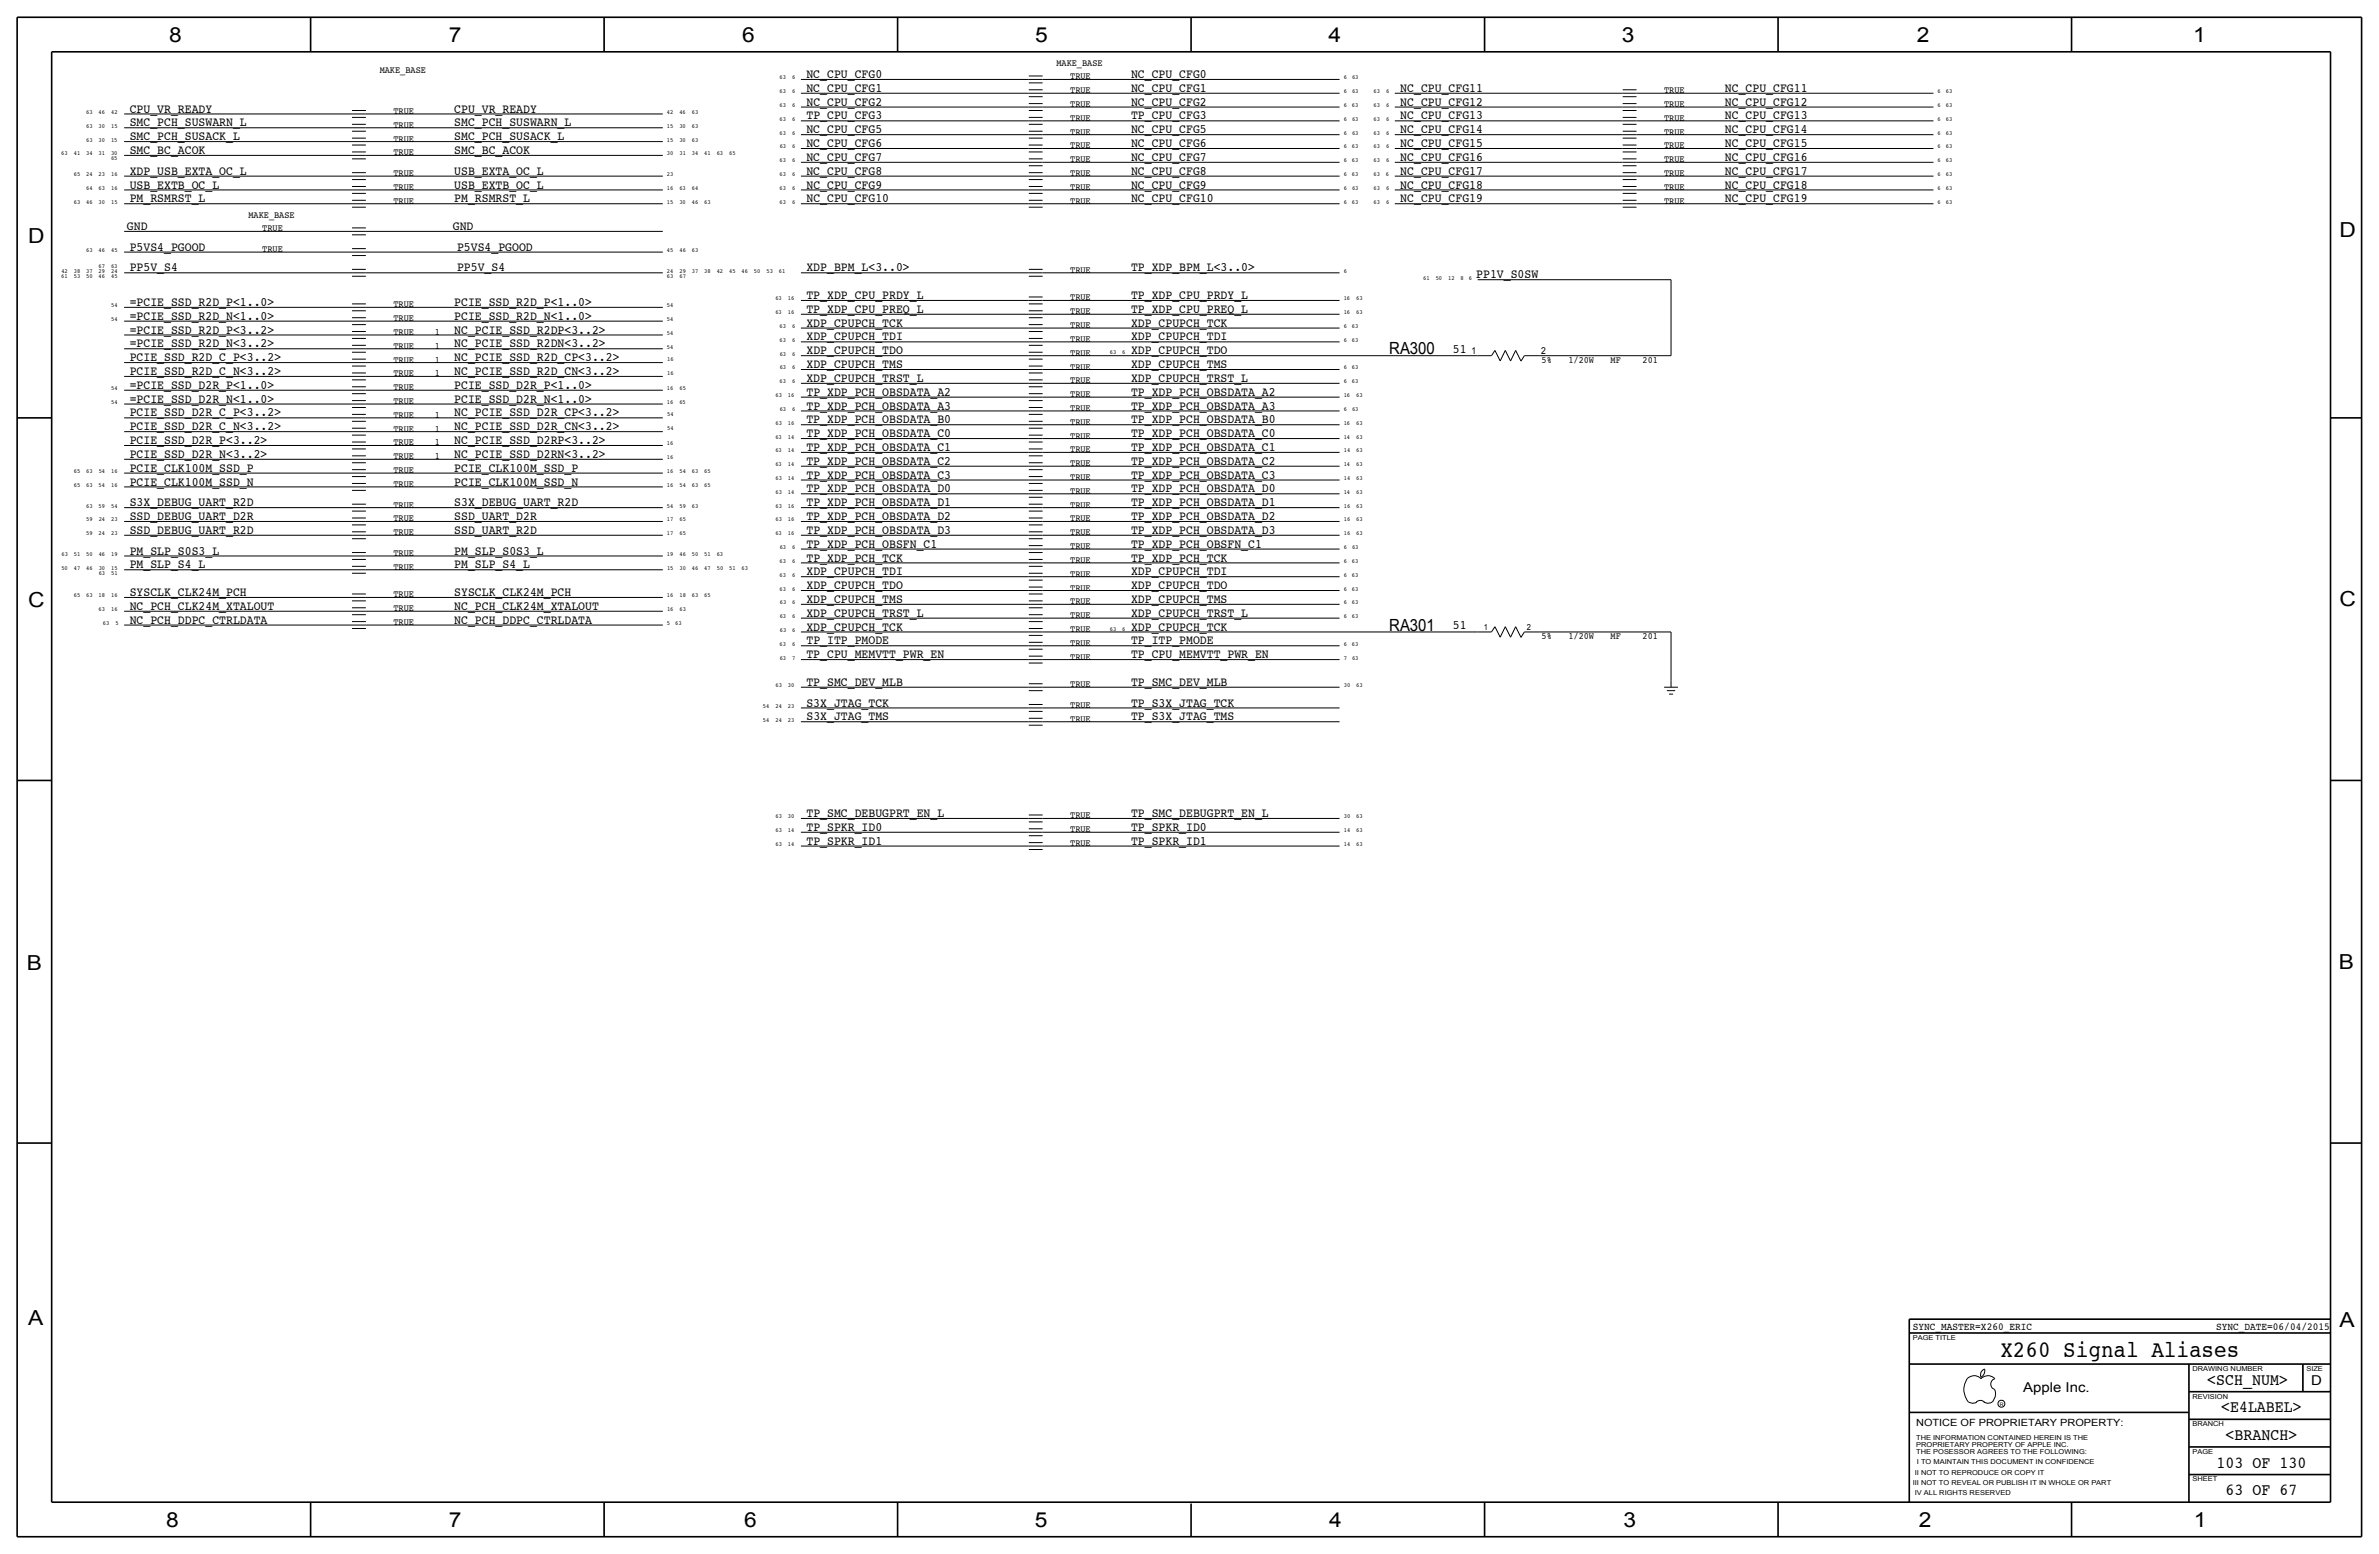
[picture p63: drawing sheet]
<svg xmlns="http://www.w3.org/2000/svg" width="875mm" height="572mm" viewBox="0 0 875 572" stroke-linecap="round" stroke-linejoin="round" font-family="sans-serif">
<defs><g id="words">
<text font-size="8.6" x="735.8" y="499.1">X260 Signal Aliases</text>
<g font-size="7.6">
<text x="62.2" y="15.5">8</text>
<text x="165" y="15.5">7</text>
<text x="273" y="15.5">6</text>
<text x="380.7" y="15.5">5</text>
<text x="488.6" y="15.5">4</text>
<text x="596.6" y="15.5">3</text>
<text x="705.1" y="15.5">2</text>
<text x="806.7" y="15.5">1</text>
<text x="10.4" y="89.4">D</text>
<text x="860.5" y="87.1">D</text>
<text x="10.4" y="223.3">C</text>
<text x="860.5" y="222.8">C</text>
<text x="9.8" y="356.6">B</text>
<text x="860.2" y="356.4">B</text>
<text x="10.4" y="487.4">A</text>
<text x="860.5" y="488.2">A</text>
<text x="61.2" y="561.6">8</text>
<text x="165" y="561.6">7</text>
<text x="273.8" y="561.6">6</text>
<text x="380.7" y="561.6">5</text>
<text x="488.9" y="561.6">4</text>
<text x="597.1" y="561.6">3</text>
<text x="705.8" y="561.6">2</text>
<text x="806.9" y="561.6">1</text>
</g>
<g font-size="6.2">
<text x="511" y="130.3">RA300</text>
<text x="511" y="231.9">RA301</text>
<text x="811.9" y="509.3">&lt;SCH_NUM&gt;</text>
<text x="817" y="519.4">&lt;E4LABEL&gt;</text>
<text x="818.6" y="529.6">&lt;BRANCH&gt;</text>
<text x="815.3" y="539.7">103 OF 130</text>
<text x="818.6" y="549.9">63 OF 67</text>
</g>
<g font-size="5">
<text x="850.1" y="509.3">D</text>
<text x="744.2" y="511.8">Apple Inc.</text>
</g>
<g font-size="4.7">
<text x="296.6" y="28.7">NC_CPU_CFG0</text>
<text x="416" y="28.7">NC_CPU_CFG0</text>
<text x="296.6" y="33.8">NC_CPU_CFG1</text>
<text x="416" y="33.8">NC_CPU_CFG1</text>
<text x="515.1" y="33.8">NC_CPU_CFG11</text>
<text x="634.4" y="33.8">NC_CPU_CFG11</text>
<text x="47.7" y="41.4">CPU_VR_READY</text>
<text x="167.1" y="41.4">CPU_VR_READY</text>
<text x="296.6" y="38.9">NC_CPU_CFG2</text>
<text x="416" y="38.9">NC_CPU_CFG2</text>
<text x="515.1" y="38.9">NC_CPU_CFG12</text>
<text x="634.4" y="38.9">NC_CPU_CFG12</text>
<text x="47.7" y="46.5">SMC_PCH_SUSWARN_L</text>
<text x="167.1" y="46.5">SMC_PCH_SUSWARN_L</text>
<text x="296.6" y="43.9">TP_CPU_CFG3</text>
<text x="416" y="43.9">TP_CPU_CFG3</text>
<text x="515.1" y="43.9">NC_CPU_CFG13</text>
<text x="634.4" y="43.9">NC_CPU_CFG13</text>
<text x="47.7" y="51.6">SMC_PCH_SUSACK_L</text>
<text x="167.1" y="51.6">SMC_PCH_SUSACK_L</text>
<text x="296.6" y="49">NC_CPU_CFG5</text>
<text x="416" y="49">NC_CPU_CFG5</text>
<text x="515.1" y="49">NC_CPU_CFG14</text>
<text x="634.4" y="49">NC_CPU_CFG14</text>
<text x="47.7" y="56.6">SMC_BC_ACOK</text>
<text x="167.1" y="56.6">SMC_BC_ACOK</text>
<text x="296.6" y="59.2">NC_CPU_CFG7</text>
<text x="296.6" y="54.1">NC_CPU_CFG6</text>
<text x="416" y="54.1">NC_CPU_CFG6</text>
<text x="416" y="59.2">NC_CPU_CFG7</text>
<text x="515.1" y="59.2">NC_CPU_CFG16</text>
<text x="515.1" y="54.1">NC_CPU_CFG15</text>
<text x="634.4" y="59.2">NC_CPU_CFG16</text>
<text x="634.4" y="54.1">NC_CPU_CFG15</text>
<text x="47.7" y="64.3">XDP_USB_EXTA_OC_L</text>
<text x="167.1" y="64.3">USB_EXTA_OC_L</text>
<text x="296.6" y="64.3">NC_CPU_CFG8</text>
<text x="416" y="64.3">NC_CPU_CFG8</text>
<text x="515.1" y="64.3">NC_CPU_CFG17</text>
<text x="634.4" y="64.3">NC_CPU_CFG17</text>
<text x="47.7" y="69.3">USB_EXTB_OC_L</text>
<text x="167.1" y="69.3">USB_EXTB_OC_L</text>
<text x="296.6" y="69.3">NC_CPU_CFG9</text>
<text x="416" y="69.3">NC_CPU_CFG9</text>
<text x="515.1" y="69.4">NC_CPU_CFG18</text>
<text x="634.4" y="69.3">NC_CPU_CFG18</text>
<text x="47.7" y="74.4">PM_RSMRST_L</text>
<text x="167.1" y="74.4">PM_RSMRST_L</text>
<text x="296.6" y="74.4">NC_CPU_CFG10</text>
<text x="416" y="74.4">NC_CPU_CFG10</text>
<text x="515.1" y="74.4">NC_CPU_CFG19</text>
<text x="634.4" y="74.4">NC_CPU_CFG19</text>
<text x="46.7" y="84.6">GND</text>
<text x="166.6" y="84.6">GND</text>
<text x="47.7" y="92.2">P5VS4_PGOOD</text>
<text x="168.1" y="92.2">P5VS4_PGOOD</text>
<text x="47.7" y="99.8">PP5V_S4</text>
<text x="168.1" y="99.8">PP5V_S4</text>
<text x="296.6" y="99.8">XDP_BPM_L&lt;3..0&gt;</text>
<text x="416" y="99.8">TP_XDP_BPM_L&lt;3..0&gt;</text>
<text x="543" y="102.4">PP1V_S0SW</text>
<text x="47.7" y="112.5">=PCIE_SSD_R2D_P&lt;1..0&gt;</text>
<text x="167.1" y="112.5">PCIE_SSD_R2D_P&lt;1..0&gt;</text>
<text x="296.6" y="110">TP_XDP_CPU_PRDY_L</text>
<text x="416" y="110">TP_XDP_CPU_PRDY_L</text>
<text x="47.7" y="117.6">=PCIE_SSD_R2D_N&lt;1..0&gt;</text>
<text x="167.1" y="117.6">PCIE_SSD_R2D_N&lt;1..0&gt;</text>
<text x="296.6" y="115.1">TP_XDP_CPU_PREQ_L</text>
<text x="416" y="115.1">TP_XDP_CPU_PREQ_L</text>
<text x="47.7" y="122.7">=PCIE_SSD_R2D_P&lt;3..2&gt;</text>
<text x="167.1" y="122.7">NC_PCIE_SSD_R2DP&lt;3..2&gt;</text>
<text x="296.6" y="120.1">XDP_CPUPCH_TCK</text>
<text x="296.6" y="125.2">XDP_CPUPCH_TDI</text>
<text x="416" y="125.2">XDP_CPUPCH_TDI</text>
<text x="416" y="120.1">XDP_CPUPCH_TCK</text>
<text x="47.7" y="127.8">=PCIE_SSD_R2D_N&lt;3..2&gt;</text>
<text x="167.1" y="127.8">NC_PCIE_SSD_R2DN&lt;3..2&gt;</text>
<text x="296.6" y="130.3">XDP_CPUPCH_TDO</text>
<text x="416" y="130.3">XDP_CPUPCH_TDO</text>
<text x="534.4" y="129.8">51</text>
<text x="47.7" y="132.8">PCIE_SSD_R2D_C_P&lt;3..2&gt;</text>
<text x="47.7" y="137.9">PCIE_SSD_R2D_C_N&lt;3..2&gt;</text>
<text x="167.1" y="137.9">NC_PCIE_SSD_R2D_CN&lt;3..2&gt;</text>
<text x="167.1" y="132.8">NC_PCIE_SSD_R2D_CP&lt;3..2&gt;</text>
<text x="296.6" y="135.4">XDP_CPUPCH_TMS</text>
<text x="416" y="135.4">XDP_CPUPCH_TMS</text>
<text x="47.7" y="143">=PCIE_SSD_D2R_P&lt;1..0&gt;</text>
<text x="167.1" y="143">PCIE_SSD_D2R_P&lt;1..0&gt;</text>
<text x="296.6" y="140.5">XDP_CPUPCH_TRST_L</text>
<text x="416" y="140.5">XDP_CPUPCH_TRST_L</text>
<text x="47.7" y="148.1">=PCIE_SSD_D2R_N&lt;1..0&gt;</text>
<text x="167.1" y="148.1">PCIE_SSD_D2R_N&lt;1..0&gt;</text>
<text x="296.6" y="145.5">TP_XDP_PCH_OBSDATA_A2</text>
<text x="416" y="145.5">TP_XDP_PCH_OBSDATA_A2</text>
<text x="47.7" y="153.2">PCIE_SSD_D2R_C_P&lt;3..2&gt;</text>
<text x="167.1" y="153.2">NC_PCIE_SSD_D2R_CP&lt;3..2&gt;</text>
<text x="296.6" y="155.7">TP_XDP_PCH_OBSDATA_B0</text>
<text x="296.6" y="150.6">TP_XDP_PCH_OBSDATA_A3</text>
<text x="416" y="155.7">TP_XDP_PCH_OBSDATA_B0</text>
<text x="416" y="150.6">TP_XDP_PCH_OBSDATA_A3</text>
<text x="47.7" y="158.2">PCIE_SSD_D2R_C_N&lt;3..2&gt;</text>
<text x="167.1" y="158.2">NC_PCIE_SSD_D2R_CN&lt;3..2&gt;</text>
<text x="296.6" y="160.8">TP_XDP_PCH_OBSDATA_C0</text>
<text x="416" y="160.8">TP_XDP_PCH_OBSDATA_C0</text>
<text x="47.7" y="163.3">PCIE_SSD_D2R_P&lt;3..2&gt;</text>
<text x="167.1" y="163.3">NC_PCIE_SSD_D2RP&lt;3..2&gt;</text>
<text x="296.6" y="165.9">TP_XDP_PCH_OBSDATA_C1</text>
<text x="416" y="165.9">TP_XDP_PCH_OBSDATA_C1</text>
<text x="47.7" y="168.4">PCIE_SSD_D2R_N&lt;3..2&gt;</text>
<text x="47.7" y="173.5">PCIE_CLK100M_SSD_P</text>
<text x="167.1" y="173.5">PCIE_CLK100M_SSD_P</text>
<text x="167.1" y="168.4">NC_PCIE_SSD_D2RN&lt;3..2&gt;</text>
<text x="296.6" y="170.9">TP_XDP_PCH_OBSDATA_C2</text>
<text x="416" y="170.9">TP_XDP_PCH_OBSDATA_C2</text>
<text x="47.7" y="178.6">PCIE_CLK100M_SSD_N</text>
<text x="167.1" y="178.6">PCIE_CLK100M_SSD_N</text>
<text x="296.6" y="176">TP_XDP_PCH_OBSDATA_C3</text>
<text x="416" y="176">TP_XDP_PCH_OBSDATA_C3</text>
<text x="296.6" y="181.1">TP_XDP_PCH_OBSDATA_D0</text>
<text x="416" y="181.1">TP_XDP_PCH_OBSDATA_D0</text>
<text x="47.7" y="186.2">S3X_DEBUG_UART_R2D</text>
<text x="47.7" y="191.3">SSD_DEBUG_UART_D2R</text>
<text x="167.1" y="191.3">SSD_UART_D2R</text>
<text x="167.1" y="186.2">S3X_DEBUG_UART_R2D</text>
<text x="296.6" y="191.3">TP_XDP_PCH_OBSDATA_D2</text>
<text x="296.6" y="186.2">TP_XDP_PCH_OBSDATA_D1</text>
<text x="416" y="186.2">TP_XDP_PCH_OBSDATA_D1</text>
<text x="416" y="191.3">TP_XDP_PCH_OBSDATA_D2</text>
<text x="47.7" y="196.3">SSD_DEBUG_UART_R2D</text>
<text x="167.1" y="196.3">SSD_UART_R2D</text>
<text x="296.6" y="196.3">TP_XDP_PCH_OBSDATA_D3</text>
<text x="416" y="196.3">TP_XDP_PCH_OBSDATA_D3</text>
<text x="47.7" y="204">PM_SLP_S0S3_L</text>
<text x="167.1" y="204">PM_SLP_S0S3_L</text>
<text x="296.6" y="201.4">TP_XDP_PCH_OBSFN_C1</text>
<text x="416" y="201.4">TP_XDP_PCH_OBSFN_C1</text>
<text x="47.7" y="209">PM_SLP_S4_L</text>
<text x="167.1" y="209">PM_SLP_S4_L</text>
<text x="296.6" y="206.5">TP_XDP_PCH_TCK</text>
<text x="416" y="206.5">TP_XDP_PCH_TCK</text>
<text x="296.6" y="211.6">XDP_CPUPCH_TDI</text>
<text x="416" y="211.6">XDP_CPUPCH_TDI</text>
<text x="47.7" y="219.2">SYSCLK_CLK24M_PCH</text>
<text x="167.1" y="219.2">SYSCLK_CLK24M_PCH</text>
<text x="296.6" y="221.7">XDP_CPUPCH_TMS</text>
<text x="296.6" y="216.7">XDP_CPUPCH_TDO</text>
<text x="416" y="216.7">XDP_CPUPCH_TDO</text>
<text x="416" y="221.7">XDP_CPUPCH_TMS</text>
<text x="47.7" y="224.3">NC_PCH_CLK24M_XTALOUT</text>
<text x="167.1" y="224.3">NC_PCH_CLK24M_XTALOUT</text>
<text x="296.6" y="226.8">XDP_CPUPCH_TRST_L</text>
<text x="416" y="226.8">XDP_CPUPCH_TRST_L</text>
<text x="47.7" y="229.4">NC_PCH_DDPC_CTRLDATA</text>
<text x="167.1" y="229.4">NC_PCH_DDPC_CTRLDATA</text>
<text x="296.6" y="231.9">XDP_CPUPCH_TCK</text>
<text x="416" y="231.9">XDP_CPUPCH_TCK</text>
<text x="534.4" y="231.4">51</text>
<text x="296.6" y="237">TP_ITP_PMODE</text>
<text x="416" y="237">TP_ITP_PMODE</text>
<text x="296.6" y="242.1">TP_CPU_MEMVTT_PWR_EN</text>
<text x="416" y="242.1">TP_CPU_MEMVTT_PWR_EN</text>
<text x="296.6" y="252.2">TP_SMC_DEV_MLB</text>
<text x="416" y="252.2">TP_SMC_DEV_MLB</text>
<text x="296.6" y="259.8">S3X_JTAG_TCK</text>
<text x="416" y="259.8">TP_S3X_JTAG_TCK</text>
<text x="296.6" y="264.9">S3X_JTAG_TMS</text>
<text x="416" y="264.9">TP_S3X_JTAG_TMS</text>
<text x="296.6" y="300.5">TP_SMC_DEBUGPRT_EN_L</text>
<text x="296.6" y="305.6">TP_SPKR_ID0</text>
<text x="416" y="300.5">TP_SMC_DEBUGPRT_EN_L</text>
<text x="416" y="305.6">TP_SPKR_ID0</text>
<text x="296.6" y="310.6">TP_SPKR_ID1</text>
<text x="416" y="310.6">TP_SPKR_ID1</text>
</g>
<g font-size="3.9">
<text x="703.5" y="488.9">SYNC_MASTER=X260_ERIC</text>
<text x="815.1" y="488.9">SYNC_DATE=06/04/2015</text>
</g>
<text font-size="3.7" x="704.8" y="524.5">NOTICE OF PROPRIETARY PROPERTY:</text>
<g font-size="3.5">
<text x="139.7" y="26.7">MAKE_BASE</text>
<text x="388.6" y="24.1">MAKE_BASE</text>
<text x="393.6" y="29.2">TRUE</text>
<text x="393.6" y="34.3">TRUE</text>
<text x="612.1" y="34.3">TRUE</text>
<text x="144.7" y="41.9">TRUE</text>
<text x="393.6" y="39.4">TRUE</text>
<text x="612.1" y="39.4">TRUE</text>
<text x="144.7" y="47">TRUE</text>
<text x="393.6" y="44.5">TRUE</text>
<text x="612.1" y="44.5">TRUE</text>
<text x="144.7" y="52.1">TRUE</text>
<text x="393.6" y="49.5">TRUE</text>
<text x="612.1" y="49.5">TRUE</text>
<text x="144.7" y="57.1">TRUE</text>
<text x="393.6" y="54.6">TRUE</text>
<text x="393.6" y="59.7">TRUE</text>
<text x="612.1" y="59.7">TRUE</text>
<text x="612.1" y="54.6">TRUE</text>
<text x="144.7" y="64.8">TRUE</text>
<text x="393.6" y="64.8">TRUE</text>
<text x="612.1" y="64.8">TRUE</text>
<text x="144.7" y="69.9">TRUE</text>
<text x="393.6" y="69.9">TRUE</text>
<text x="612.1" y="69.9">TRUE</text>
<text x="144.7" y="74.9">TRUE</text>
<text x="393.6" y="74.9">TRUE</text>
<text x="612.1" y="74.9">TRUE</text>
<text x="91.4" y="80">MAKE_BASE</text>
<text x="96.5" y="85.1">TRUE</text>
<text x="96.5" y="92.7">TRUE</text>
<text x="393.6" y="100.3">TRUE</text>
<text x="144.7" y="113">TRUE</text>
<text x="393.6" y="110.5">TRUE</text>
<text x="144.7" y="118.1">TRUE</text>
<text x="393.6" y="115.6">TRUE</text>
<text x="144.7" y="123.2">TRUE</text>
<text x="160" y="123.2">1</text>
<text x="393.6" y="125.7">TRUE</text>
<text x="393.6" y="120.7">TRUE</text>
<text x="144.7" y="128.3">TRUE</text>
<text x="160" y="128.3">1</text>
<text x="393.6" y="130.8">TRUE</text>
<text x="541.2" y="130.3">1</text>
<text x="566.9" y="130.3">2</text>
<text x="144.7" y="133.4">TRUE</text>
<text x="160" y="133.4">1</text>
<text x="393.6" y="135.9">TRUE</text>
<text x="567" y="133.4">5%</text>
<text x="576.9" y="133.4">1/20W</text>
<text x="592.4" y="133.4">MF</text>
<text x="604.2" y="133.4">201</text>
<text x="144.7" y="138.4">TRUE</text>
<text x="144.7" y="143.5">TRUE</text>
<text x="160" y="138.4">1</text>
<text x="393.6" y="141">TRUE</text>
<text x="144.7" y="148.6">TRUE</text>
<text x="393.6" y="146.1">TRUE</text>
<text x="144.7" y="153.7">TRUE</text>
<text x="160" y="153.7">1</text>
<text x="393.6" y="151.1">TRUE</text>
<text x="144.7" y="158.8">TRUE</text>
<text x="160" y="158.8">1</text>
<text x="393.6" y="156.2">TRUE</text>
<text x="393.6" y="161.3">TRUE</text>
<text x="144.7" y="163.8">TRUE</text>
<text x="160" y="163.8">1</text>
<text x="393.6" y="166.4">TRUE</text>
<text x="144.7" y="168.9">TRUE</text>
<text x="144.7" y="174">TRUE</text>
<text x="160" y="168.9">1</text>
<text x="393.6" y="171.5">TRUE</text>
<text x="144.7" y="179.1">TRUE</text>
<text x="393.6" y="176.5">TRUE</text>
<text x="393.6" y="181.6">TRUE</text>
<text x="144.7" y="191.8">TRUE</text>
<text x="144.7" y="186.7">TRUE</text>
<text x="393.6" y="186.7">TRUE</text>
<text x="393.6" y="191.8">TRUE</text>
<text x="144.7" y="196.9">TRUE</text>
<text x="393.6" y="196.9">TRUE</text>
<text x="393.6" y="201.9">TRUE</text>
<text x="144.7" y="204.5">TRUE</text>
<text x="144.7" y="209.6">TRUE</text>
<text x="393.6" y="207">TRUE</text>
<text x="393.6" y="212.1">TRUE</text>
<text x="144.7" y="219.7">TRUE</text>
<text x="393.6" y="217.2">TRUE</text>
<text x="144.7" y="224.8">TRUE</text>
<text x="393.6" y="222.3">TRUE</text>
<text x="393.6" y="227.3">TRUE</text>
<text x="144.7" y="229.9">TRUE</text>
<text x="393.6" y="232.4">TRUE</text>
<text x="393.6" y="237.5">TRUE</text>
<text x="567" y="235">5%</text>
<text x="576.9" y="235">1/20W</text>
<text x="592.4" y="235">MF</text>
<text x="604.2" y="235">201</text>
<text x="393.6" y="242.6">TRUE</text>
<text x="393.6" y="252.7">TRUE</text>
<text x="393.6" y="260.4">TRUE</text>
<text x="393.6" y="265.4">TRUE</text>
<text x="393.6" y="301">TRUE</text>
<text x="393.6" y="306.1">TRUE</text>
<text x="393.6" y="311.2">TRUE</text>
</g>
<g font-size="3.1">
<text x="545.8" y="231.6">1</text>
<text x="561.5" y="231.6">2</text>
</g>
<g font-size="2.5">
<text x="703.5" y="492.8">PAGE TITLE</text>
<text x="806.4" y="504.2">DRAWING NUMBER</text>
<text x="848.3" y="504.2">SIZE</text>
<text x="806.4" y="514.4">REVISION</text>
<text x="806.4" y="524.5">BRANCH</text>
<text x="704.8" y="532.1">PROPRIETARY PROPERTY OF APPLE INC.</text>
<text x="704.8" y="529.6">THE INFORMATION CONTAINED HEREIN IS THE</text>
<text x="704.8" y="534.7">THE POSESSOR AGREES TO THE FOLLOWING:</text>
<text x="705.1" y="538.5">I TO MAINTAIN THIS DOCUMENT IN CONFIDENCE</text>
<text x="806.4" y="534.7">PAGE</text>
<text x="704.3" y="542.3">II NOT TO REPRODUCE OR COPY IT</text>
<text x="806.4" y="544.8">SHEET</text>
<text x="703.5" y="546.1">III NOT TO REVEAL OR PUBLISH IT IN WHOLE OR PART</text>
<text x="704.3" y="549.9">IV ALL RIGHTS RESERVED</text>
</g>
<g font-size="2.3">
<text x="286.8" y="29.2">63</text>
<text x="291.3" y="29.2">6</text>
<text x="494.2" y="29.2">6</text>
<text x="497.3" y="29.2">63</text>
<text x="286.8" y="34.3">63</text>
<text x="291.3" y="34.3">6</text>
<text x="494.2" y="34.3">6</text>
<text x="497.3" y="34.3">63</text>
<text x="505.2" y="34.3">63</text>
<text x="509.8" y="34.3">6</text>
<text x="712.7" y="34.3">6</text>
<text x="715.7" y="34.3">63</text>
<text x="31.7" y="41.9">63</text>
<text x="36.3" y="41.9">46</text>
<text x="40.9" y="41.9">42</text>
<text x="245.3" y="41.9">42</text>
<text x="249.9" y="41.9">46</text>
<text x="254.5" y="41.9">63</text>
<text x="286.8" y="39.4">63</text>
<text x="291.3" y="39.4">6</text>
<text x="494.2" y="39.4">6</text>
<text x="497.3" y="39.4">63</text>
<text x="505.2" y="39.4">63</text>
<text x="509.8" y="39.4">6</text>
<text x="712.7" y="39.4">6</text>
<text x="715.7" y="39.4">63</text>
<text x="31.7" y="47">63</text>
<text x="36.3" y="47">30</text>
<text x="40.9" y="47">15</text>
<text x="245.3" y="47">15</text>
<text x="249.9" y="47">30</text>
<text x="254.5" y="47">63</text>
<text x="286.8" y="44.4">63</text>
<text x="291.3" y="44.4">6</text>
<text x="494.3" y="44.4">6</text>
<text x="497.3" y="44.4">63</text>
<text x="505.2" y="44.4">63</text>
<text x="509.8" y="44.4">6</text>
<text x="712.7" y="44.4">6</text>
<text x="715.7" y="44.4">63</text>
<text x="31.7" y="52.1">63</text>
<text x="36.3" y="52.1">30</text>
<text x="40.8" y="52.1">15</text>
<text x="245.3" y="52.1">15</text>
<text x="249.9" y="52.1">30</text>
<text x="254.5" y="52.1">63</text>
<text x="286.8" y="49.5">63</text>
<text x="291.3" y="49.5">6</text>
<text x="494.2" y="49.5">6</text>
<text x="497.3" y="49.5">63</text>
<text x="505.2" y="49.5">63</text>
<text x="509.8" y="49.5">6</text>
<text x="712.7" y="49.5">6</text>
<text x="715.7" y="49.5">63</text>
<text x="22.6" y="57.1">63</text>
<text x="27.1" y="57.1">41</text>
<text x="31.7" y="57.1">34</text>
<text x="36.3" y="57.1">31</text>
<text x="40.8" y="59">65</text>
<text x="40.8" y="57.1">30</text>
<text x="245.3" y="57.1">30</text>
<text x="249.9" y="57.1">31</text>
<text x="254.5" y="57.1">34</text>
<text x="259" y="57.1">41</text>
<text x="263.6" y="57.1">63</text>
<text x="268.2" y="57.1">65</text>
<text x="286.8" y="59.7">63</text>
<text x="286.8" y="54.6">63</text>
<text x="291.3" y="59.7">6</text>
<text x="291.4" y="54.6">6</text>
<text x="494.2" y="54.6">6</text>
<text x="494.2" y="59.7">6</text>
<text x="497.3" y="54.6">63</text>
<text x="497.3" y="59.7">63</text>
<text x="505.2" y="59.7">63</text>
<text x="505.2" y="54.6">63</text>
<text x="509.8" y="59.7">6</text>
<text x="509.8" y="54.6">6</text>
<text x="712.7" y="59.7">6</text>
<text x="712.7" y="54.6">6</text>
<text x="715.7" y="59.7">63</text>
<text x="715.7" y="54.6">63</text>
<text x="27.1" y="64.8">65</text>
<text x="31.7" y="64.8">24</text>
<text x="36.3" y="64.8">23</text>
<text x="40.9" y="64.8">16</text>
<text x="245.3" y="64.8">23</text>
<text x="286.8" y="64.8">63</text>
<text x="291.3" y="64.8">6</text>
<text x="494.2" y="64.8">6</text>
<text x="497.3" y="64.8">63</text>
<text x="505.2" y="64.8">63</text>
<text x="509.8" y="64.8">6</text>
<text x="712.7" y="64.8">6</text>
<text x="715.7" y="64.8">63</text>
<text x="31.7" y="69.8">64</text>
<text x="36.3" y="69.8">63</text>
<text x="40.9" y="69.8">16</text>
<text x="245.3" y="69.8">16</text>
<text x="249.9" y="69.8">63</text>
<text x="254.5" y="69.8">64</text>
<text x="286.8" y="69.9">63</text>
<text x="291.3" y="69.9">6</text>
<text x="494.3" y="69.8">6</text>
<text x="497.3" y="69.8">63</text>
<text x="505.2" y="69.9">63</text>
<text x="509.8" y="69.9">6</text>
<text x="712.7" y="69.9">6</text>
<text x="715.7" y="69.9">63</text>
<text x="27.1" y="74.9">63</text>
<text x="31.7" y="74.9">46</text>
<text x="36.3" y="74.9">30</text>
<text x="40.9" y="74.9">15</text>
<text x="245.3" y="74.9">15</text>
<text x="249.9" y="74.9">30</text>
<text x="254.5" y="74.9">46</text>
<text x="259" y="74.9">63</text>
<text x="286.8" y="74.9">63</text>
<text x="291.3" y="74.9">6</text>
<text x="494.2" y="74.9">6</text>
<text x="497.3" y="74.9">63</text>
<text x="505.2" y="74.9">63</text>
<text x="509.8" y="74.9">6</text>
<text x="712.7" y="74.9">6</text>
<text x="715.7" y="74.9">63</text>
<text x="31.7" y="92.7">63</text>
<text x="36.3" y="92.7">46</text>
<text x="40.9" y="92.7">45</text>
<text x="245.3" y="92.7">45</text>
<text x="249.9" y="92.7">46</text>
<text x="254.5" y="92.7">63</text>
<text x="22.6" y="100.3">42</text>
<text x="27.1" y="100.3">38</text>
<text x="31.7" y="100.3">37</text>
<text x="36.3" y="98.5">67</text>
<text x="36.3" y="100.3">29</text>
<text x="40.8" y="98.5">63</text>
<text x="40.9" y="100.3">24</text>
<text x="245.3" y="100.3">24</text>
<text x="249.9" y="100.3">29</text>
<text x="254.5" y="100.3">37</text>
<text x="259" y="100.3">38</text>
<text x="263.6" y="100.3">42</text>
<text x="268.2" y="100.3">45</text>
<text x="272.8" y="100.3">46</text>
<text x="277.3" y="100.3">50</text>
<text x="281.9" y="100.3">53</text>
<text x="286.5" y="100.3">61</text>
<text x="494.2" y="100.3">6</text>
<text x="22.6" y="102.2">61</text>
<text x="27.1" y="102.2">53</text>
<text x="31.7" y="102.2">50</text>
<text x="36.3" y="102.2">46</text>
<text x="40.8" y="102.2">45</text>
<text x="245.3" y="102.2">63</text>
<text x="249.9" y="102.2">67</text>
<text x="523.5" y="102.9">61</text>
<text x="528.1" y="102.9">50</text>
<text x="532.6" y="102.9">12</text>
<text x="537.2" y="102.9">8</text>
<text x="540.3" y="102.9">6</text>
<text x="40.9" y="113">54</text>
<text x="245.3" y="113">54</text>
<text x="285.2" y="110.5">63</text>
<text x="289.8" y="110.5">16</text>
<text x="494.2" y="110.5">16</text>
<text x="498.8" y="110.5">63</text>
<text x="40.9" y="118.1">54</text>
<text x="245.3" y="118.1">54</text>
<text x="285.2" y="115.6">63</text>
<text x="289.8" y="115.6">16</text>
<text x="494.2" y="115.6">16</text>
<text x="498.8" y="115.6">63</text>
<text x="245.3" y="123.2">54</text>
<text x="286.8" y="125.7">63</text>
<text x="286.8" y="120.6">63</text>
<text x="291.3" y="125.7">6</text>
<text x="291.3" y="120.6">6</text>
<text x="494.2" y="125.7">6</text>
<text x="494.2" y="120.6">6</text>
<text x="497.3" y="125.7">63</text>
<text x="497.3" y="120.6">63</text>
<text x="245.3" y="128.3">54</text>
<text x="286.8" y="130.8">63</text>
<text x="291.4" y="130.8">6</text>
<text x="408.2" y="130.3">63</text>
<text x="412.8" y="130.3">6</text>
<text x="245.4" y="132.8">16</text>
<text x="245.4" y="137.9">16</text>
<text x="286.8" y="135.9">63</text>
<text x="291.4" y="135.9">6</text>
<text x="494.2" y="135.9">6</text>
<text x="497.3" y="135.9">63</text>
<text x="40.9" y="143.5">54</text>
<text x="245.3" y="143.5">16</text>
<text x="249.9" y="143.5">65</text>
<text x="286.8" y="141">63</text>
<text x="291.3" y="141">6</text>
<text x="494.2" y="141">6</text>
<text x="497.3" y="141">63</text>
<text x="40.9" y="148.6">54</text>
<text x="245.3" y="148.6">16</text>
<text x="249.9" y="148.6">65</text>
<text x="285.2" y="146">63</text>
<text x="289.8" y="146">16</text>
<text x="494.2" y="146">16</text>
<text x="498.8" y="146">63</text>
<text x="245.4" y="153.2">54</text>
<text x="286.8" y="151.1">63</text>
<text x="291.4" y="151.1">6</text>
<text x="494.2" y="151.1">6</text>
<text x="497.3" y="151.1">63</text>
<text x="245.4" y="158.2">54</text>
<text x="285.2" y="161.3">63</text>
<text x="285.2" y="156.2">63</text>
<text x="289.8" y="161.3">14</text>
<text x="289.8" y="156.2">16</text>
<text x="494.2" y="156.2">16</text>
<text x="494.2" y="161.3">14</text>
<text x="498.8" y="156.2">63</text>
<text x="498.8" y="161.3">63</text>
<text x="245.3" y="163.8">16</text>
<text x="285.2" y="166.4">63</text>
<text x="289.8" y="166.4">14</text>
<text x="494.2" y="166.4">14</text>
<text x="498.8" y="166.4">63</text>
<text x="27.2" y="174">65</text>
<text x="31.7" y="174">63</text>
<text x="36.3" y="174">54</text>
<text x="40.9" y="174">16</text>
<text x="245.3" y="168.9">16</text>
<text x="245.3" y="174">16</text>
<text x="249.9" y="174">54</text>
<text x="254.5" y="174">63</text>
<text x="259" y="174">65</text>
<text x="285.2" y="171.5">63</text>
<text x="289.8" y="171.5">14</text>
<text x="494.2" y="171.4">14</text>
<text x="498.8" y="171.4">63</text>
<text x="27.1" y="179.1">65</text>
<text x="31.7" y="179.1">63</text>
<text x="36.3" y="179.1">54</text>
<text x="40.9" y="179.1">16</text>
<text x="245.3" y="179.1">16</text>
<text x="249.9" y="179.1">54</text>
<text x="254.5" y="179.1">63</text>
<text x="259" y="179.1">65</text>
<text x="285.2" y="176.5">63</text>
<text x="289.8" y="176.5">14</text>
<text x="494.3" y="176.5">14</text>
<text x="498.8" y="176.5">63</text>
<text x="285.2" y="181.6">63</text>
<text x="289.8" y="181.6">14</text>
<text x="494.2" y="181.6">14</text>
<text x="498.8" y="181.6">63</text>
<text x="31.7" y="186.7">63</text>
<text x="31.7" y="191.8">59</text>
<text x="36.3" y="186.7">59</text>
<text x="36.3" y="191.8">24</text>
<text x="40.9" y="186.7">54</text>
<text x="40.9" y="191.8">23</text>
<text x="245.3" y="191.8">17</text>
<text x="245.3" y="186.7">54</text>
<text x="249.9" y="191.8">65</text>
<text x="249.9" y="186.7">59</text>
<text x="254.5" y="186.7">63</text>
<text x="285.2" y="186.7">63</text>
<text x="285.2" y="191.8">63</text>
<text x="289.8" y="186.7">16</text>
<text x="289.8" y="191.8">16</text>
<text x="494.2" y="186.7">16</text>
<text x="494.2" y="191.8">16</text>
<text x="498.8" y="186.7">63</text>
<text x="498.8" y="191.8">63</text>
<text x="31.7" y="196.8">59</text>
<text x="36.3" y="196.8">24</text>
<text x="40.9" y="196.8">23</text>
<text x="245.3" y="196.8">17</text>
<text x="249.9" y="196.8">65</text>
<text x="285.2" y="196.8">63</text>
<text x="289.8" y="196.8">16</text>
<text x="494.2" y="196.8">16</text>
<text x="498.8" y="196.8">63</text>
<text x="286.8" y="201.9">63</text>
<text x="291.4" y="201.9">6</text>
<text x="494.2" y="201.9">6</text>
<text x="497.3" y="201.9">63</text>
<text x="22.6" y="209.6">50</text>
<text x="22.6" y="204.5">63</text>
<text x="27.2" y="209.6">47</text>
<text x="27.2" y="204.5">51</text>
<text x="31.7" y="209.6">46</text>
<text x="31.7" y="204.5">50</text>
<text x="36.3" y="209.6">30</text>
<text x="36.3" y="204.5">46</text>
<text x="40.9" y="209.6">15</text>
<text x="40.9" y="204.5">19</text>
<text x="245.3" y="204.5">19</text>
<text x="245.3" y="209.5">15</text>
<text x="249.9" y="204.5">46</text>
<text x="249.9" y="209.5">30</text>
<text x="254.5" y="204.5">50</text>
<text x="254.5" y="209.5">46</text>
<text x="259" y="204.5">51</text>
<text x="259.1" y="209.5">47</text>
<text x="263.6" y="204.5">63</text>
<text x="263.6" y="209.5">50</text>
<text x="268.2" y="209.5">51</text>
<text x="272.8" y="209.5">63</text>
<text x="286.8" y="207">63</text>
<text x="291.3" y="207">6</text>
<text x="494.2" y="207">6</text>
<text x="497.3" y="207">63</text>
<text x="36.3" y="211.4">63</text>
<text x="40.9" y="211.4">51</text>
<text x="286.8" y="212.1">63</text>
<text x="291.3" y="212.1">6</text>
<text x="494.2" y="212.1">6</text>
<text x="497.3" y="212.1">63</text>
<text x="27.1" y="219.7">65</text>
<text x="31.7" y="219.7">63</text>
<text x="36.3" y="219.7">18</text>
<text x="40.9" y="219.7">16</text>
<text x="245.3" y="219.7">16</text>
<text x="249.9" y="219.7">18</text>
<text x="254.5" y="219.7">63</text>
<text x="259" y="219.7">65</text>
<text x="286.8" y="217.2">63</text>
<text x="291.3" y="217.2">6</text>
<text x="494.2" y="217.2">6</text>
<text x="497.3" y="217.2">63</text>
<text x="36.3" y="224.8">63</text>
<text x="40.9" y="224.8">16</text>
<text x="245.3" y="224.8">16</text>
<text x="249.9" y="224.8">63</text>
<text x="286.8" y="227.3">63</text>
<text x="286.8" y="222.3">63</text>
<text x="291.4" y="227.3">6</text>
<text x="291.4" y="222.3">6</text>
<text x="494.2" y="222.2">6</text>
<text x="494.2" y="227.3">6</text>
<text x="497.3" y="222.2">63</text>
<text x="497.3" y="227.3">63</text>
<text x="37.9" y="229.9">63</text>
<text x="42.4" y="229.9">5</text>
<text x="245.3" y="229.9">5</text>
<text x="248.4" y="229.9">63</text>
<text x="286.8" y="232.4">63</text>
<text x="291.4" y="232.4">6</text>
<text x="408.2" y="231.9">63</text>
<text x="412.8" y="231.9">6</text>
<text x="286.8" y="237.5">63</text>
<text x="291.3" y="237.5">6</text>
<text x="494.2" y="237.5">6</text>
<text x="497.3" y="237.5">63</text>
<text x="286.8" y="242.6">63</text>
<text x="291.4" y="242.6">7</text>
<text x="494.3" y="242.6">7</text>
<text x="497.3" y="242.6">63</text>
<text x="285.2" y="252.7">63</text>
<text x="289.8" y="252.7">30</text>
<text x="494.3" y="252.7">30</text>
<text x="498.8" y="252.7">63</text>
<text x="280.6" y="260.3">54</text>
<text x="285.2" y="260.3">24</text>
<text x="289.8" y="260.3">23</text>
<text x="280.6" y="265.4">54</text>
<text x="285.2" y="265.4">24</text>
<text x="289.8" y="265.4">23</text>
<text x="285.2" y="301">63</text>
<text x="289.8" y="301">30</text>
<text x="494.2" y="301">30</text>
<text x="498.8" y="301">63</text>
<text x="285.2" y="311.1">63</text>
<text x="285.2" y="306.1">63</text>
<text x="289.8" y="311.1">14</text>
<text x="289.8" y="306.1">14</text>
<text x="494.2" y="306.1">14</text>
<text x="494.3" y="311.2">14</text>
<text x="498.8" y="306.1">63</text>
<text x="498.8" y="311.2">63</text>
</g>
<text font-size="1.8" x="735.5" y="516.9">R</text>
</g></defs>
<g fill="none" stroke="#000" stroke-width=".37">
<path d="M294.6 39.4h83.8zM294.6 29.2h83.8zM294.6 34.3h83.8zM378.4 39.4h5.1zM378.4 38.1h5.1zM378.4 30.5h5.1zM378.4 29.2h5.1zM378.4 27.9h5.1zM378.4 35.6h5.1zM378.4 34.3h5.1zM378.4 33h5.1zM383.5 39.4h109.2z"/>
<path d="M383.5 29.2h109.2zM383.5 34.3h109.2zM513 39.4h83.8zM513 34.3h83.8zM596.8 39.4h5.1zM596.8 38.1h5.1zM596.8 35.6h5.1zM596.8 34.3h5.1zM596.8 33h5.1zM601.9 39.4h109.2zM601.9 34.3h109.2zM45.7 57.2h83.8z"/>
<path d="M45.7 52.1h83.8zM45.7 47h83.8zM45.7 41.9h83.8zM129.5 58.4h5.1zM129.5 57.2h5.1zM129.5 55.9h5.1zM129.5 53.3h5.1zM129.5 52.1h5.1zM129.5 50.8h5.1zM129.5 48.3h5.1zM129.5 47h5.1zM129.5 45.7h5.1z"/>
<path d="M129.5 43.2h5.1zM129.5 41.9h5.1zM129.5 40.6h5.1zM134.6 52.1h109.2zM134.6 41.9h109.2zM134.6 47h109.2zM134.6 57.2h109.2zM294.6 44.5h83.8zM294.6 59.7h83.8zM294.6 49.5h83.8zM294.6 54.6h83.8zM378.4 59.7h5.1z"/>
<path d="M378.4 58.4h5.1zM378.4 55.9h5.1zM378.4 54.6h5.1zM378.4 53.3h5.1zM378.4 50.8h5.1zM378.4 49.5h5.1zM378.4 48.3h5.1zM378.4 45.7h5.1zM378.4 44.5h5.1zM378.4 43.2h5.1zM378.4 40.6h5.1zM383.5 54.6h109.2z"/>
<path d="M383.5 59.7h109.2zM383.5 49.5h109.2zM383.5 44.5h109.2zM513 59.7h83.8zM513 54.6h83.8zM513 49.5h83.8zM513 44.5h83.8zM596.8 59.7h5.1zM596.8 58.4h5.1zM596.8 55.9h5.1zM596.8 54.6h5.1zM596.8 53.3h5.1z"/>
<path d="M596.8 45.7h5.1zM596.8 44.5h5.1zM596.8 43.2h5.1zM596.8 50.8h5.1zM596.8 49.5h5.1zM596.8 48.3h5.1zM596.8 40.6h5.1zM601.9 59.7h109.2zM601.9 54.6h109.2zM601.9 49.5h109.2zM601.9 44.5h109.2zM45.7 69.9h83.8z"/>
<path d="M45.7 64.8h83.8zM45.7 74.9h83.8zM129.5 76.2h5.1zM129.5 74.9h5.1zM129.5 73.7h5.1zM129.5 71.1h5.1zM129.5 69.9h5.1zM129.5 68.6h5.1zM129.5 66h5.1zM129.5 64.8h5.1zM129.5 63.5h5.1zM134.6 64.8h109.2z"/>
<path d="M134.6 69.9h109.2zM134.6 74.9h109.2zM294.6 69.9h83.8zM294.6 74.9h83.8zM294.6 64.8h83.8zM378.4 76.2h5.1zM378.4 74.9h5.1zM378.4 73.7h5.1zM378.4 71.1h5.1zM378.4 69.9h5.1zM378.4 68.6h5.1zM378.4 66h5.1z"/>
<path d="M378.4 64.8h5.1zM378.4 63.5h5.1zM378.4 61h5.1zM383.5 74.9h109.2zM383.5 64.8h109.2zM383.5 69.9h109.2zM513 64.8h83.8zM513 69.9h83.8zM513 74.9h83.8zM596.8 76.2h5.1zM596.8 74.9h5.1zM596.8 73.7h5.1z"/>
<path d="M596.8 66h5.1zM596.8 64.8h5.1zM596.8 63.5h5.1zM596.8 71.1h5.1zM596.8 69.9h5.1zM596.8 68.6h5.1zM596.8 61h5.1zM601.9 64.8h109.2zM601.9 69.9h109.2zM601.9 74.9h109.2zM45.7 92.7h83.8zM45.7 85.1h83.8z"/>
<path d="M129.5 94h5.1zM129.5 92.7h5.1zM129.5 91.4h5.1zM129.5 86.4h5.1zM129.5 85.1h5.1zM129.5 83.8h5.1zM129.5 99.1h5.1zM134.6 85.1h109.2zM134.6 92.7h109.2zM378.4 99.1h5.1zM45.7 100.3h83.8zM45.7 113h83.8z"/>
<path d="M45.7 118.1h83.8zM129.5 119.4h5.1zM129.5 118.1h5.1zM129.5 116.8h5.1zM129.5 114.3h5.1zM129.5 113h5.1zM129.5 111.8h5.1zM129.5 101.6h5.1zM129.5 100.3h5.1zM134.6 118.1h109.2zM134.6 113h109.2zM134.6 100.3h109.2z"/>
<path d="M294.6 100.3h83.8zM294.6 110.5h83.8zM294.6 115.6h83.8zM378.4 119.4h5.1zM378.4 116.8h5.1zM378.4 115.6h5.1zM378.4 114.3h5.1zM378.4 111.8h5.1zM378.4 110.5h5.1zM378.4 109.2h5.1zM378.4 101.6h5.1zM378.4 100.3h5.1z"/>
<path d="M383.5 100.3h109.2zM383.5 110.5h109.2zM383.5 115.6h109.2zM543.5 102.9h71.1zM614.6 102.9v27.9zM45.7 128.3h83.8zM45.7 138.4h83.8zM45.7 123.2h83.8zM45.7 133.4h83.8zM129.5 134.6h5.1zM129.5 133.4h5.1zM129.5 132.1h5.1z"/>
<path d="M129.5 139.7h5.1zM129.5 138.4h5.1zM129.5 137.2h5.1zM129.5 129.5h5.1zM129.5 128.3h5.1zM129.5 127h5.1zM129.5 124.5h5.1zM129.5 123.2h5.1zM129.5 121.9h5.1zM134.6 123.2h109.2zM134.6 133.4h109.2zM134.6 128.3h109.2z"/>
<path d="M134.6 138.4h109.2zM294.6 125.7h83.8zM294.6 120.7h83.8zM294.6 130.8h83.8zM294.6 135.9h83.8zM378.4 139.7h5.1zM378.4 137.2h5.1zM378.4 135.9h5.1zM378.4 134.6h5.1zM378.4 132.1h5.1zM378.4 130.8h5.1zM378.4 129.5h5.1z"/>
<path d="M378.4 127h5.1zM378.4 125.7h5.1zM378.4 124.5h5.1zM378.4 121.9h5.1zM378.4 120.7h5.1zM383.5 125.7h109.2zM383.5 135.9h109.2zM383.5 130.8h160zM383.5 120.7h109.2zM543.5 130.8h5.1zM549.9 128.9l1.9 3.8zM549.9 128.9l-1.3 1.9z"/>
<path d="M553.7 128.9l-1.9 3.8zM553.7 128.9l1.9 3.8zM557.5 128.9l-1.9 3.8zM557.5 128.9l1.9 3.8zM560.7 130.8h5.7zM560.7 130.8l-1.3 2zM566.4 130.8h48.2zM45.7 158.8h83.8zM45.7 153.7h83.8zM45.7 148.6h83.8zM45.7 143.5h83.8zM129.5 154.9h5.1z"/>
<path d="M129.5 153.7h5.1zM129.5 152.4h5.1zM129.5 149.9h5.1zM129.5 148.6h5.1zM129.5 147.3h5.1zM129.5 158.8h5.1zM129.5 157.5h5.1zM129.5 144.8h5.1zM129.5 143.5h5.1zM129.5 142.2h5.1zM134.6 148.6h109.2zM134.6 153.7h109.2z"/>
<path d="M134.6 158.8h109.2zM134.6 143.5h109.2zM294.6 141h83.8zM294.6 146.1h83.8zM294.6 151.1h83.8zM294.6 156.2h83.8zM378.4 152.4h5.1zM378.4 151.1h5.1zM378.4 149.9h5.1zM378.4 157.5h5.1zM378.4 156.2h5.1zM378.4 154.9h5.1z"/>
<path d="M378.4 147.3h5.1zM378.4 146.1h5.1zM378.4 144.8h5.1zM378.4 142.2h5.1zM378.4 141h5.1zM383.5 141h109.2zM383.5 146.1h109.2zM383.5 156.2h109.2zM383.5 151.1h109.2zM45.7 163.8h83.8zM45.7 179.1h83.8zM45.7 168.9h83.8z"/>
<path d="M45.7 174h83.8zM129.5 170.2h5.1zM129.5 168.9h5.1zM129.5 167.6h5.1zM129.5 165.1h5.1zM129.5 163.8h5.1zM129.5 162.6h5.1zM129.5 175.3h5.1zM129.5 174h5.1zM129.5 172.7h5.1zM129.5 179.1h5.1zM129.5 177.8h5.1z"/>
<path d="M129.5 160h5.1zM134.6 174h109.2zM134.6 179.1h109.2zM134.6 168.9h109.2zM134.6 163.8h109.2zM294.6 171.5h83.8zM294.6 161.3h83.8zM294.6 166.4h83.8zM294.6 176.5h83.8zM378.4 177.8h5.1zM378.4 176.5h5.1zM378.4 175.3h5.1z"/>
<path d="M378.4 172.7h5.1zM378.4 171.5h5.1zM378.4 170.2h5.1zM378.4 167.6h5.1zM378.4 166.4h5.1zM378.4 165.1h5.1zM378.4 162.6h5.1zM378.4 161.3h5.1zM378.4 160h5.1zM383.5 171.5h109.2zM383.5 161.3h109.2zM383.5 166.4h109.2z"/>
<path d="M383.5 176.5h109.2zM45.7 196.9h83.8zM45.7 186.7h83.8zM45.7 191.8h83.8zM129.5 188h5.1zM129.5 186.7h5.1zM129.5 185.4h5.1zM129.5 180.3h5.1zM129.5 198.1h5.1zM129.5 196.9h5.1zM129.5 195.6h5.1zM129.5 193h5.1z"/>
<path d="M129.5 191.8h5.1zM129.5 190.5h5.1zM134.6 191.8h109.2zM134.6 196.9h109.2zM134.6 186.7h109.2zM294.6 196.9h83.8zM294.6 186.7h83.8zM294.6 191.8h83.8zM294.6 181.6h83.8zM378.4 198.1h5.1zM378.4 196.9h5.1zM378.4 195.6h5.1z"/>
<path d="M378.4 193h5.1zM378.4 191.8h5.1zM378.4 190.5h5.1zM378.4 182.9h5.1zM378.4 181.6h5.1zM378.4 180.3h5.1zM378.4 188h5.1zM378.4 186.7h5.1zM378.4 185.4h5.1zM383.5 181.6h109.2zM383.5 186.7h109.2zM383.5 191.8h109.2z"/>
<path d="M383.5 196.9h109.2zM45.7 219.7h83.8zM45.7 209.6h83.8zM45.7 204.5h83.8zM129.5 219.7h5.1zM129.5 218.4h5.1zM129.5 210.8h5.1zM129.5 209.6h5.1zM129.5 208.3h5.1zM129.5 205.7h5.1zM129.5 204.5h5.1zM129.5 203.2h5.1z"/>
<path d="M134.6 219.7h109.2zM134.6 204.5h109.2zM134.6 209.6h109.2zM294.6 207h83.8zM294.6 212.1h83.8zM294.6 217.2h83.8zM294.6 201.9h83.8zM378.4 218.4h5.1zM378.4 217.2h5.1zM378.4 215.9h5.1zM378.4 208.3h5.1zM378.4 207h5.1z"/>
<path d="M378.4 205.7h5.1zM378.4 213.4h5.1zM378.4 212.1h5.1zM378.4 210.8h5.1zM378.4 203.2h5.1zM378.4 201.9h5.1zM378.4 200.7h5.1zM383.5 217.2h109.2zM383.5 212.1h109.2zM383.5 207h109.2zM383.5 201.9h109.2zM45.7 229.9h83.8z"/>
<path d="M45.7 224.8h83.8zM129.5 231.1h5.1zM129.5 229.9h5.1zM129.5 228.6h5.1zM129.5 226.1h5.1zM129.5 224.8h5.1zM129.5 223.5h5.1zM129.5 221h5.1zM134.6 229.9h109.2zM134.6 224.8h109.2zM294.6 237.5h83.8zM294.6 227.3h83.8z"/>
<path d="M294.6 232.4h83.8zM294.6 222.3h83.8zM378.4 238.8h5.1zM378.4 237.5h5.1zM378.4 236.2h5.1zM378.4 233.7h5.1zM378.4 232.4h5.1zM378.4 231.1h5.1zM378.4 228.6h5.1zM378.4 227.3h5.1zM378.4 226.1h5.1zM378.4 223.5h5.1z"/>
<path d="M378.4 222.3h5.1zM378.4 221h5.1zM383.5 237.5h109.2zM383.5 222.3h109.2zM383.5 227.3h109.2zM383.5 232.4h160zM543.5 232.4h5.1zM549.9 230.5l1.9 3.8zM549.9 230.5l-1.3 1.9zM553.7 230.5l-1.9 3.8zM553.7 230.5l1.9 3.8zM557.5 230.5l-1.9 3.8z"/>
<path d="M557.5 230.5l1.9 3.8zM560.7 232.4h5.7zM560.7 232.4l-1.3 2zM566.4 232.4h48.2zM614.6 232.4v17.8zM294.6 242.6h83.8zM294.6 252.7h83.8zM378.4 259.1h5.1zM378.4 254h5.1zM378.4 252.7h5.1zM378.4 251.5h5.1zM378.4 243.8h5.1z"/>
<path d="M378.4 242.6h5.1zM378.4 241.3h5.1zM383.5 242.6h109.2zM383.5 252.7h109.2zM612.1 252.7h5.1zM613.1 254h3.1zM613.9 255.3h1.5zM614.6 250.2v2.5zM294.6 265.4h83.8zM294.6 260.4h83.8zM378.4 266.7h5.1zM378.4 265.4h5.1z"/>
<path d="M378.4 264.2h5.1zM378.4 261.6h5.1zM378.4 260.4h5.1zM383.5 265.4h109.2zM383.5 260.4h109.2zM378.4 299.7h5.1zM294.6 301h83.8zM294.6 311.2h83.8zM294.6 306.1h83.8zM378.4 312.4h5.1zM378.4 311.2h5.1zM378.4 309.9h5.1z"/>
<path d="M378.4 307.3h5.1zM378.4 306.1h5.1zM378.4 304.8h5.1zM378.4 302.3h5.1zM378.4 301h5.1zM383.5 301h109.2zM383.5 306.1h109.2zM383.5 311.2h109.2zM724.1 515.6l.5 .2a2.67 2.67 0 0 0 2.5-.2M726.8 515.7a2.09 2.09 0 0 1 3.1 0M728.6 506.5a2.69 2.69 0 0 0 1.3-3 2.26 2.26 0 0 0-1.3 3M729.7 515.6l.4 .2a2.67 2.67 0 0 0 2.6-.2"/>
<path d="M733.7 511.1a4.5 4.5 0 0 1-1 4.6M733.8 511a2.08 2.08 0 0 1-1.6-2 2.08 2.08 0 0 1 1.6-2 3.4 3.4 0 0 0-5.1 0 3.6 3.6 0 0 0-3.9-.8 3.6 3.6 0 0 0-2.3 3.3 7.1 7.1 0 0 0 1.6 6.2"/>
<circle cx="736.1" cy="516.2" r="1.28"/>
</g>
<g fill="none" stroke="#000" stroke-width=".6" stroke-linecap="butt">
<path d="M6.3 6.4v558.7zM6.3 6.4h862.3zM19 19.1h838.2zM19 19.1v533.4zM114.2 6.4v12.7zM222.2 6.4v12.7zM330.1 6.4v12.7zM438.1 6.4v12.7zM546 6.4v12.7zM654 6.4v12.7zM761.9 6.4v12.7zM857.2 19.1v533.4z"/>
<path d="M868.6 6.4v558.7zM6.3 153.7h12.7zM857.2 153.7h11.4zM6.3 287h12.7zM857.2 287h11.4zM6.3 420.4h12.7zM857.2 420.4h11.4zM702.3 485.1h154.9zM702.3 490.2h154.9zM702.3 485.1v5.1zM702.3 490.2v62.3zM702.3 501.6h154.9z"/>
<path d="M702.3 519.4h102.8zM805.1 501.6v50.8zM805.1 511.8h52.1zM847 501.6v10.2zM805.1 522h52.1zM805.1 532.1h52.1zM19 552.5h838.2zM114.2 552.4v12.7zM222.2 552.5v12.7zM330.1 552.5v12.7zM438.1 553v12.1zM546 552.5v12.7z"/>
<path d="M654 552.5v12.7zM761.9 552.5v12.7zM805.1 542.3h52.1zM6.3 565.1h862.3z"/>
</g>
<use href="#words"/>
</svg>
